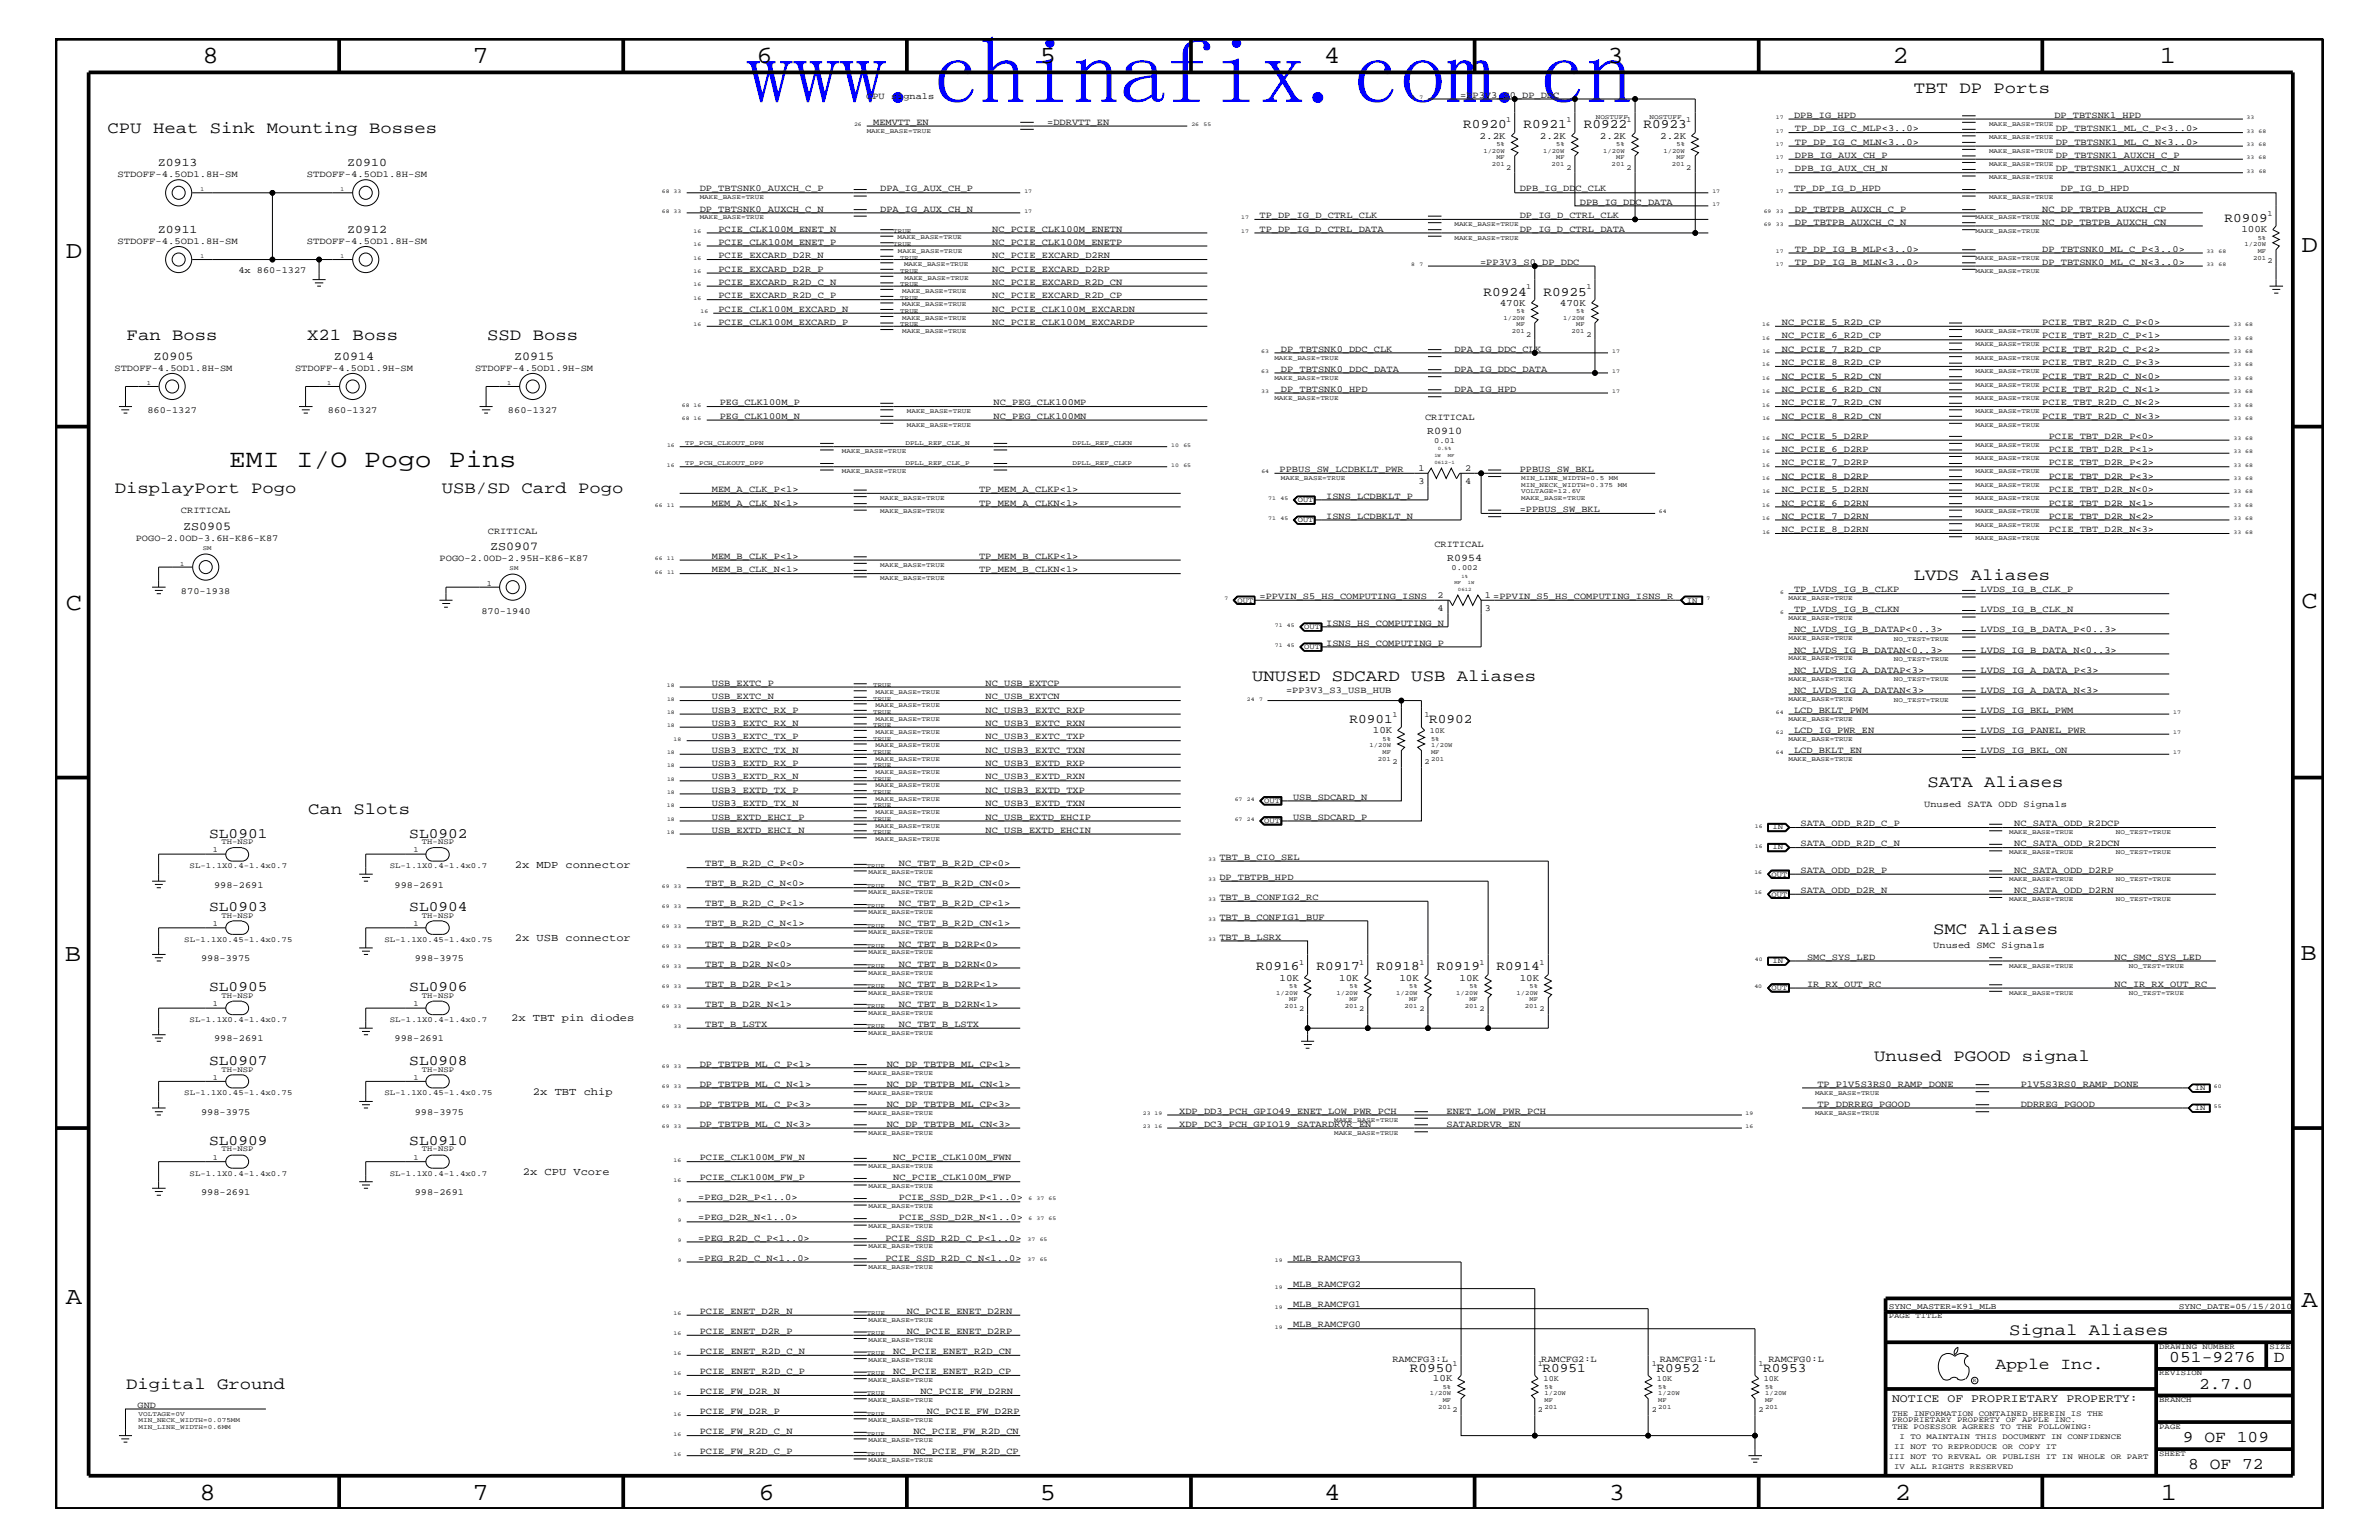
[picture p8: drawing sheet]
<svg xmlns="http://www.w3.org/2000/svg" width="432mm" height="279mm" viewBox="0 0 432 279" stroke-linecap="round" stroke-linejoin="round" font-family="sans-serif">
<defs><g id="words">
<text font-size="16.9" fill="#00f" x="135.5" y="18.7">www.chinafix.com.cn</text>
<text font-size="4.6" x="41.6" y="84.7">EMI I/O Pogo Pins</text>
<g font-size="4.5">
<text x="36.7" y="11.5">8</text>
<text x="85.8" y="11.5">7</text>
<text x="137.3" y="11.5">6</text>
<text x="188.7" y="11.5">5</text>
<text x="240.3" y="11.5">4</text>
<text x="291.8" y="11.5">3</text>
<text x="343.5" y="11.5">2</text>
<text x="392" y="11.5">1</text>
<text x="11.9" y="46.8">D</text>
<text x="417.7" y="45.7">D</text>
<text x="11.9" y="110.6">C</text>
<text x="417.7" y="110.3">C</text>
<text x="11.8" y="174.3">B</text>
<text x="417.6" y="174.2">B</text>
<text x="11.9" y="236.7">A</text>
<text x="417.7" y="237.1">A</text>
<text x="36.2" y="272.1">8</text>
<text x="85.8" y="272.1">7</text>
<text x="137.7" y="272.1">6</text>
<text x="188.7" y="272.1">5</text>
<text x="240.4" y="272.1">4</text>
<text x="292" y="272.1">3</text>
<text x="343.9" y="272.1">2</text>
<text x="392.2" y="272.1">1</text>
</g>
<g font-size="3">
<text x="347.4" y="16.8">TBT DP Ports</text>
<text x="19.5" y="24.1">CPU Heat Sink Mounting Bosses</text>
<text x="23" y="61.7">Fan Boss</text>
<text x="55.8" y="61.7">X21 Boss</text>
<text x="88.4" y="61.7">SSD Boss</text>
<text x="20.8" y="89.5">DisplayPort Pogo</text>
<text x="80.2" y="89.5">USB/SD Card Pogo</text>
<text x="347.4" y="105.3">LVDS Aliases</text>
<text x="227.3" y="123.5">UNUSED SDCARD USB Aliases</text>
<text x="349.8" y="142.9">SATA Aliases</text>
<text x="55.9" y="147.7">Can Slots</text>
<text x="350.9" y="169.5">SMC Aliases</text>
<text x="340.1" y="192.6">Unused PGOOD signal</text>
<text x="364.7" y="242.3">Signal Aliases</text>
<text x="22.9" y="252">Digital Ground</text>
<text x="362.2" y="248.4">Apple Inc.</text>
<text x="393.7" y="247.1">051-9276</text>
<text x="399.2" y="252">2.7.0</text>
<text x="412.7" y="247.1">D</text>
<text x="396.2" y="261.6">9 OF 109</text>
<text x="397.2" y="266.6">8 OF 72</text>
</g>
<g font-size="2.6">
<text x="38" y="152">SL0901</text>
<text x="74.3" y="152">SL0902</text>
<text x="38" y="165.3">SL0903</text>
<text x="74.3" y="165.3">SL0904</text>
<text x="38" y="179.9">SL0905</text>
<text x="74.3" y="179.9">SL0906</text>
<text x="38" y="193.2">SL0907</text>
<text x="74.3" y="193.2">SL0908</text>
<text x="38" y="207.7">SL0909</text>
<text x="74.3" y="207.7">SL0910</text>
</g>
<g font-size="2.4">
<text x="265.6" y="23.3">R0920</text>
<text x="276.5" y="23.3">R0921</text>
<text x="287.4" y="23.3">R0922</text>
<text x="298.3" y="23.3">R0923</text>
<text x="403.8" y="40.3">R0909</text>
<text x="269.2" y="53.6">R0924</text>
<text x="280.2" y="53.6">R0925</text>
<text x="244.9" y="131.3">R0901</text>
<text x="259.4" y="131.3">R0902</text>
<text x="228" y="176.1">R0916</text>
<text x="238.9" y="176.1">R0917</text>
<text x="249.9" y="176.1">R0918</text>
<text x="260.8" y="176.1">R0919</text>
<text x="271.6" y="176.1">R0914</text>
<text x="255.9" y="248.9">R0950</text>
<text x="280" y="248.9">R0951</text>
<text x="300.7" y="248.9">R0952</text>
<text x="320" y="248.9">R0953</text>
</g>
<g font-size="2.2">
<text x="27.9" y="65.3">Z0905</text>
<text x="60.6" y="65.3">Z0914</text>
<text x="93.3" y="65.3">Z0915</text>
<text x="33.2" y="96.2">ZS0905</text>
<text x="88.9" y="99.9">ZS0907</text>
</g>
<g font-size="2.1">
<text x="28.7" y="30.2">Z0913</text>
<text x="63" y="30.2">Z0910</text>
<text x="28.7" y="42.3">Z0911</text>
<text x="63" y="42.3">Z0912</text>
<text x="343.4" y="254.4">NOTICE OF PROPRIETARY PROPERTY:</text>
</g>
<g font-size="1.9">
<text x="259" y="78.8">R0910</text>
<text x="262.7" y="101.8">R0954</text>
<text x="93.4" y="157.4">2x MDP connector</text>
<text x="93.4" y="170.7">2x USB connector</text>
<text x="92.8" y="185.3">2x TBT pin diodes</text>
<text x="96.7" y="198.7">2x TBT chip</text>
<text x="94.9" y="213.2">2x CPU Vcore</text>
</g>
<g font-size="1.8">
<text x="268.6" y="25.2">2.2K</text>
<text x="279.5" y="25.2">2.2K</text>
<text x="290.4" y="25.2">2.2K</text>
<text x="301.3" y="25.2">2.2K</text>
<text x="406.8" y="42.1">100K</text>
<text x="272.2" y="55.5">470K</text>
<text x="283.1" y="55.5">470K</text>
<text x="249.2" y="133">10K</text>
<text x="232.2" y="177.9">10K</text>
<text x="243.1" y="177.9">10K</text>
<text x="254" y="177.9">10K</text>
<text x="264.9" y="177.9">10K</text>
<text x="275.8" y="177.9">10K</text>
<text x="260.1" y="250.6">10K</text>
</g>
<g font-size="1.7">
<text x="157.2" y="18">CPU signals</text>
<text x="265" y="17.7">=PP3V3_S0_DP_DDC</text>
<text x="158.5" y="22.6">MEMVTT_EN</text>
<text x="190.1" y="22.6">=DDRVTT_EN</text>
<text x="325.6" y="21.4">DPB_IG_HPD</text>
<text x="325.8" y="23.8">TP_DP_IG_C_MLP&lt;3..0&gt;</text>
<text x="372.9" y="21.4">DP_TBTSNK1_HPD</text>
<text x="373.1" y="23.8">DP_TBTSNK1_ML_C_P&lt;3..0&gt;</text>
<text x="325.8" y="26.3">TP_DP_IG_C_MLN&lt;3..0&gt;</text>
<text x="325.8" y="28.6">DPB_IG_AUX_CH_P</text>
<text x="373.1" y="26.3">DP_TBTSNK1_ML_C_N&lt;3..0&gt;</text>
<text x="373.1" y="28.6">DP_TBTSNK1_AUXCH_C_P</text>
<text x="21.3" y="32">STDOFF-4.5OD1.8H-SM</text>
<text x="55.7" y="32">STDOFF-4.5OD1.8H-SM</text>
<text x="127" y="34.7">DP_TBTSNK0_AUXCH_C_P</text>
<text x="159.8" y="34.7">DPA_IG_AUX_CH_P</text>
<text x="275.8" y="34.7">DPB_IG_DDC_CLK</text>
<text x="325.6" y="34.7">TP_DP_IG_D_HPD</text>
<text x="325.8" y="31.1">DPB_IG_AUX_CH_N</text>
<text x="373.1" y="31.1">DP_TBTSNK1_AUXCH_C_N</text>
<text x="374.1" y="34.7">DP_IG_D_HPD</text>
<text x="127" y="38.4">DP_TBTSNK0_AUXCH_C_N</text>
<text x="159.8" y="38.4">DPA_IG_AUX_CH_N</text>
<text x="228.6" y="39.6">TP_DP_IG_D_CTRL_CLK</text>
<text x="275.8" y="39.6">DP_IG_D_CTRL_CLK</text>
<text x="286.8" y="37.2">DPB_IG_DDC_DATA</text>
<text x="325.8" y="40.8">DP_TBTPB_AUXCH_C_N</text>
<text x="325.8" y="38.4">DP_TBTPB_AUXCH_C_P</text>
<text x="370.7" y="38.4">NC_DP_TBTPB_AUXCH_CP</text>
<text x="370.7" y="40.8">NC_DP_TBTPB_AUXCH_CN</text>
<text x="21.3" y="44.2">STDOFF-4.5OD1.8H-SM</text>
<text x="55.7" y="44.2">STDOFF-4.5OD1.8H-SM</text>
<text x="130.4" y="42">PCIE_CLK100M_ENET_N</text>
<text x="130.4" y="44.4">PCIE_CLK100M_ENET_P</text>
<text x="130.4" y="46.8">PCIE_EXCARD_D2R_N</text>
<text x="180.1" y="42">NC_PCIE_CLK100M_ENETN</text>
<text x="180.1" y="44.4">NC_PCIE_CLK100M_ENETP</text>
<text x="180.1" y="46.8">NC_PCIE_EXCARD_D2RN</text>
<text x="228.6" y="42">TP_DP_IG_D_CTRL_DATA</text>
<text x="275.8" y="42">DP_IG_D_CTRL_DATA</text>
<text x="325.8" y="45.7">TP_DP_IG_B_MLP&lt;3..0&gt;</text>
<text x="370.7" y="45.7">DP_TBTSNK0_ML_C_P&lt;3..0&gt;</text>
<text x="43.3" y="49.6">4x 860-1327</text>
<text x="130.4" y="49.3">PCIE_EXCARD_D2R_P</text>
<text x="130.4" y="51.7">PCIE_EXCARD_R2D_C_N</text>
<text x="180.1" y="51.7">NC_PCIE_EXCARD_R2D_CN</text>
<text x="180.1" y="49.3">NC_PCIE_EXCARD_D2RP</text>
<text x="268.6" y="48">=PP3V3_S0_DP_DDC</text>
<text x="325.8" y="48">TP_DP_IG_B_MLN&lt;3..0&gt;</text>
<text x="370.7" y="48">DP_TBTSNK0_ML_C_N&lt;3..0&gt;</text>
<text x="130.4" y="56.6">PCIE_CLK100M_EXCARD_N</text>
<text x="130.4" y="59">PCIE_CLK100M_EXCARD_P</text>
<text x="130.4" y="54.1">PCIE_EXCARD_R2D_C_P</text>
<text x="180.1" y="56.6">NC_PCIE_CLK100M_EXCARDN</text>
<text x="180.1" y="59">NC_PCIE_CLK100M_EXCARDP</text>
<text x="180.1" y="54.1">NC_PCIE_EXCARD_R2D_CP</text>
<text x="323.4" y="59">NC_PCIE_5_R2D_CP</text>
<text x="370.7" y="59">PCIE_TBT_R2D_C_P&lt;0&gt;</text>
<text x="232.5" y="63.9">DP_TBTSNK0_DDC_CLK</text>
<text x="264" y="63.9">DPA_IG_DDC_CLK</text>
<text x="323.4" y="61.4">NC_PCIE_6_R2D_CP</text>
<text x="323.4" y="63.9">NC_PCIE_7_R2D_CP</text>
<text x="370.7" y="61.4">PCIE_TBT_R2D_C_P&lt;1&gt;</text>
<text x="370.7" y="63.9">PCIE_TBT_R2D_C_P&lt;2&gt;</text>
<text x="20.8" y="67.3">STDOFF-4.5OD1.8H-SM</text>
<text x="53.6" y="67.3">STDOFF-4.5OD1.9H-SM</text>
<text x="86.2" y="67.3">STDOFF-4.5OD1.9H-SM</text>
<text x="232.5" y="67.5">DP_TBTSNK0_DDC_DATA</text>
<text x="232.5" y="71.1">DP_TBTSNK0_HPD</text>
<text x="264" y="71.1">DPA_IG_HPD</text>
<text x="264" y="67.5">DPA_IG_DDC_DATA</text>
<text x="323.4" y="68.7">NC_PCIE_5_R2D_CN</text>
<text x="323.4" y="66.2">NC_PCIE_8_R2D_CP</text>
<text x="323.4" y="71.1">NC_PCIE_6_R2D_CN</text>
<text x="370.7" y="66.2">PCIE_TBT_R2D_C_P&lt;3&gt;</text>
<text x="370.7" y="68.7">PCIE_TBT_R2D_C_N&lt;0&gt;</text>
<text x="370.7" y="71.1">PCIE_TBT_R2D_C_N&lt;1&gt;</text>
<text x="26.8" y="75">860-1327</text>
<text x="59.5" y="75">860-1327</text>
<text x="92.2" y="75">860-1327</text>
<text x="130.6" y="76">PEG_CLK100M_N</text>
<text x="130.6" y="73.5">PEG_CLK100M_P</text>
<text x="180.3" y="73.5">NC_PEG_CLK100MP</text>
<text x="180.3" y="76">NC_PEG_CLK100MN</text>
<text x="258.7" y="76.2">CRITICAL</text>
<text x="323.4" y="73.5">NC_PCIE_7_R2D_CN</text>
<text x="323.4" y="76">NC_PCIE_8_R2D_CN</text>
<text x="370.7" y="73.5">PCIE_TBT_R2D_C_N&lt;2&gt;</text>
<text x="370.7" y="76">PCIE_TBT_R2D_C_N&lt;3&gt;</text>
<text x="323.4" y="82">NC_PCIE_6_D2RP</text>
<text x="323.4" y="79.6">NC_PCIE_5_D2RP</text>
<text x="371.9" y="82">PCIE_TBT_D2R_P&lt;1&gt;</text>
<text x="371.9" y="79.6">PCIE_TBT_D2R_P&lt;0&gt;</text>
<text x="129.2" y="89.3">MEM_A_CLK_P&lt;1&gt;</text>
<text x="177.7" y="89.3">TP_MEM_A_CLKP&lt;1&gt;</text>
<text x="232.2" y="85.6">PPBUS_SW_LCDBKLT_PWR</text>
<text x="257.5" y="85.5">1</text>
<text x="257.5" y="87.8">3</text>
<text x="265.9" y="85.5">2</text>
<text x="265.9" y="87.8">4</text>
<text x="275.8" y="85.6">PPBUS_SW_BKL</text>
<text x="323.4" y="89.3">NC_PCIE_5_D2RN</text>
<text x="323.4" y="86.9">NC_PCIE_8_D2RP</text>
<text x="323.4" y="84.4">NC_PCIE_7_D2RP</text>
<text x="371.9" y="89.3">PCIE_TBT_D2R_N&lt;0&gt;</text>
<text x="371.9" y="86.9">PCIE_TBT_D2R_P&lt;3&gt;</text>
<text x="371.9" y="84.4">PCIE_TBT_D2R_P&lt;2&gt;</text>
<text x="32.9" y="93.2">CRITICAL</text>
<text x="129.2" y="91.7">MEM_A_CLK_N&lt;1&gt;</text>
<text x="177.7" y="91.7">TP_MEM_A_CLKN&lt;1&gt;</text>
<text x="240.7" y="90.5">ISNS_LCDBKLT_P</text>
<text x="240.7" y="94.2">ISNS_LCDBKLT_N</text>
<text x="275.8" y="92.9">=PPBUS_SW_BKL</text>
<text x="323.4" y="91.7">NC_PCIE_6_D2RN</text>
<text x="323.4" y="94.2">NC_PCIE_7_D2RN</text>
<text x="371.9" y="91.7">PCIE_TBT_D2R_N&lt;1&gt;</text>
<text x="371.9" y="94.2">PCIE_TBT_D2R_N&lt;2&gt;</text>
<text x="24.6" y="98.2">POGO-2.0OD-3.6H-K86-K87</text>
<text x="79.8" y="101.8">POGO-2.0OD-2.95H-K86-K87</text>
<text x="88.6" y="96.8">CRITICAL</text>
<text x="129.2" y="101.4">MEM_B_CLK_P&lt;1&gt;</text>
<text x="177.7" y="101.4">TP_MEM_B_CLKP&lt;1&gt;</text>
<text x="260.3" y="99.3">CRITICAL</text>
<text x="323.4" y="96.5">NC_PCIE_8_D2RN</text>
<text x="371.9" y="96.5">PCIE_TBT_D2R_N&lt;3&gt;</text>
<text x="32.9" y="107.7">870-1938</text>
<text x="129.2" y="103.8">MEM_B_CLK_N&lt;1&gt;</text>
<text x="177.7" y="103.8">TP_MEM_B_CLKN&lt;1&gt;</text>
<text x="325.6" y="107.5">TP_LVDS_IG_B_CLKP</text>
<text x="359.5" y="107.5">LVDS_IG_B_CLK_P</text>
<text x="87.4" y="111.4">870-1940</text>
<text x="228.6" y="108.7">=PPVIN_S5_HS_COMPUTING_ISNS</text>
<text x="240.7" y="113.6">ISNS_HS_COMPUTING_N</text>
<text x="260.9" y="108.6">2</text>
<text x="260.9" y="110.9">4</text>
<text x="269.5" y="108.6">1 =PPVIN_S5_HS_COMPUTING_ISNS_R</text>
<text x="269.5" y="110.9">3</text>
<text x="325.6" y="111.1">TP_LVDS_IG_B_CLKN</text>
<text x="359.5" y="111.1">LVDS_IG_B_CLK_N</text>
<text x="240.7" y="117.2">ISNS_HS_COMPUTING_P</text>
<text x="325.6" y="114.8">NC_LVDS_IG_B_DATAP&lt;0..3&gt;</text>
<text x="325.6" y="118.4">NC_LVDS_IG_B_DATAN&lt;0..3&gt;</text>
<text x="359.5" y="118.4">LVDS_IG_B_DATA_N&lt;0..3&gt;</text>
<text x="359.5" y="114.8">LVDS_IG_B_DATA_P&lt;0..3&gt;</text>
<text x="129.2" y="124.4">USB_EXTC_P</text>
<text x="178.9" y="124.4">NC_USB_EXTCP</text>
<text x="233.4" y="125.7">=PP3V3_S3_USB_HUB</text>
<text x="325.6" y="125.7">NC_LVDS_IG_A_DATAN&lt;3&gt;</text>
<text x="325.6" y="122">NC_LVDS_IG_A_DATAP&lt;3&gt;</text>
<text x="359.5" y="122">LVDS_IG_A_DATA_P&lt;3&gt;</text>
<text x="359.5" y="125.7">LVDS_IG_A_DATA_N&lt;3&gt;</text>
<text x="129.2" y="126.9">USB_EXTC_N</text>
<text x="129.2" y="129.3">USB3_EXTC_RX_P</text>
<text x="129.2" y="131.7">USB3_EXTC_RX_N</text>
<text x="178.9" y="131.7">NC_USB3_EXTC_RXN</text>
<text x="178.9" y="129.3">NC_USB3_EXTC_RXP</text>
<text x="178.9" y="126.9">NC_USB_EXTCN</text>
<text x="325.6" y="129.3">LCD_BKLT_PWM</text>
<text x="359.5" y="129.3">LVDS_IG_BKL_PWM</text>
<text x="129.2" y="136.6">USB3_EXTC_TX_N</text>
<text x="129.2" y="134.1">USB3_EXTC_TX_P</text>
<text x="178.9" y="136.6">NC_USB3_EXTC_TXN</text>
<text x="178.9" y="134.1">NC_USB3_EXTC_TXP</text>
<text x="325.6" y="133">LCD_IG_PWR_EN</text>
<text x="325.6" y="136.6">LCD_BKLT_EN</text>
<text x="359.5" y="133">LVDS_IG_PANEL_PWR</text>
<text x="359.5" y="136.6">LVDS_IG_BKL_ON</text>
<text x="129.2" y="139">USB3_EXTD_RX_P</text>
<text x="129.2" y="141.4">USB3_EXTD_RX_N</text>
<text x="129.2" y="143.9">USB3_EXTD_TX_P</text>
<text x="178.9" y="141.4">NC_USB3_EXTD_RXN</text>
<text x="178.9" y="143.9">NC_USB3_EXTD_TXP</text>
<text x="178.9" y="139">NC_USB3_EXTD_RXP</text>
<text x="129.2" y="148.7">USB_EXTD_EHCI_P</text>
<text x="129.2" y="146.2">USB3_EXTD_TX_N</text>
<text x="178.9" y="146.2">NC_USB3_EXTD_TXN</text>
<text x="178.9" y="148.7">NC_USB_EXTD_EHCIP</text>
<text x="234.7" y="145.1">USB_SDCARD_N</text>
<text x="234.7" y="148.7">USB_SDCARD_P</text>
<text x="326.8" y="149.9">SATA_ODD_R2D_C_P</text>
<text x="349.2" y="146.5">Unused SATA ODD Signals</text>
<text x="365.6" y="149.9">NC_SATA_ODD_R2DCP</text>
<text x="129.2" y="151.1">USB_EXTD_EHCI_N</text>
<text x="178.9" y="151.1">NC_USB_EXTD_EHCIN</text>
<text x="221.3" y="156">TBT_B_CIO_SEL</text>
<text x="326.8" y="153.5">SATA_ODD_R2D_C_N</text>
<text x="365.6" y="153.5">NC_SATA_ODD_R2DCN</text>
<text x="38.9" y="161.1">998-2691</text>
<text x="71.6" y="161.1">998-2691</text>
<text x="128" y="160.8">TBT_B_R2D_C_N&lt;0&gt;</text>
<text x="128" y="157.2">TBT_B_R2D_C_P&lt;0&gt;</text>
<text x="163.2" y="160.8">NC_TBT_B_R2D_CN&lt;0&gt;</text>
<text x="163.2" y="157.2">NC_TBT_B_R2D_CP&lt;0&gt;</text>
<text x="221.3" y="159.6">DP_TBTPB_HPD</text>
<text x="326.8" y="158.4">SATA_ODD_D2R_P</text>
<text x="326.8" y="162">SATA_ODD_D2R_N</text>
<text x="365.6" y="158.4">NC_SATA_ODD_D2RP</text>
<text x="365.6" y="162">NC_SATA_ODD_D2RN</text>
<text x="128" y="164.5">TBT_B_R2D_C_P&lt;1&gt;</text>
<text x="163.2" y="164.5">NC_TBT_B_R2D_CP&lt;1&gt;</text>
<text x="221.3" y="163.3">TBT_B_CONFIG2_RC</text>
<text x="221.3" y="166.9">TBT_B_CONFIG1_BUF</text>
<text x="128" y="171.7">TBT_B_D2R_P&lt;0&gt;</text>
<text x="128" y="168.1">TBT_B_R2D_C_N&lt;1&gt;</text>
<text x="163.2" y="168.1">NC_TBT_B_R2D_CN&lt;1&gt;</text>
<text x="163.2" y="171.7">NC_TBT_B_D2RP&lt;0&gt;</text>
<text x="221.3" y="170.5">TBT_B_LSRX</text>
<text x="350.9" y="172">Unused SMC Signals</text>
<text x="36.5" y="174.4">998-3975</text>
<text x="75.3" y="174.4">998-3975</text>
<text x="128" y="175.4">TBT_B_D2R_N&lt;0&gt;</text>
<text x="128" y="179">TBT_B_D2R_P&lt;1&gt;</text>
<text x="163.2" y="179">NC_TBT_B_D2RP&lt;1&gt;</text>
<text x="163.2" y="175.4">NC_TBT_B_D2RN&lt;0&gt;</text>
<text x="328" y="179">IR_RX_OUT_RC</text>
<text x="328" y="174.2">SMC_SYS_LED</text>
<text x="383.8" y="179">NC_IR_RX_OUT_RC</text>
<text x="383.8" y="174.2">NC_SMC_SYS_LED</text>
<text x="128" y="182.7">TBT_B_D2R_N&lt;1&gt;</text>
<text x="163.2" y="182.7">NC_TBT_B_D2RN&lt;1&gt;</text>
<text x="38.9" y="188.9">998-2691</text>
<text x="71.6" y="188.9">998-2691</text>
<text x="128" y="186.3">TBT_B_LSTX</text>
<text x="163.2" y="186.3">NC_TBT_B_LSTX</text>
<text x="127" y="197.2">DP_TBTPB_ML_C_N&lt;1&gt;</text>
<text x="127" y="193.6">DP_TBTPB_ML_C_P&lt;1&gt;</text>
<text x="161" y="193.6">NC_DP_TBTPB_ML_CP&lt;1&gt;</text>
<text x="161" y="197.2">NC_DP_TBTPB_ML_CN&lt;1&gt;</text>
<text x="329.9" y="197.2">TP_P1V5S3RS0_RAMP_DONE</text>
<text x="366.8" y="197.2">P1V5S3RS0_RAMP_DONE</text>
<text x="36.5" y="202.3">998-3975</text>
<text x="75.3" y="202.3">998-3975</text>
<text x="127" y="200.9">DP_TBTPB_ML_C_P&lt;3&gt;</text>
<text x="161" y="200.9">NC_DP_TBTPB_ML_CP&lt;3&gt;</text>
<text x="214" y="202">XDP_DD3_PCH_GPIO49_ENET_LOW_PWR_PCH</text>
<text x="262.6" y="202">ENET_LOW_PWR_PCH</text>
<text x="329.9" y="200.9">TP_DDRREG_PGOOD</text>
<text x="366.8" y="200.9">DDRREG_PGOOD</text>
<text x="127" y="204.4">DP_TBTPB_ML_C_N&lt;3&gt;</text>
<text x="161" y="204.4">NC_DP_TBTPB_ML_CN&lt;3&gt;</text>
<text x="214" y="204.4">XDP_DC3_PCH_GPIO19_SATARDRVR_EN</text>
<text x="262.6" y="204.4">SATARDRVR_EN</text>
<text x="127" y="214.2">PCIE_CLK100M_FW_P</text>
<text x="127" y="210.5">PCIE_CLK100M_FW_N</text>
<text x="162.1" y="214.2">NC_PCIE_CLK100M_FWP</text>
<text x="162.1" y="210.5">NC_PCIE_CLK100M_FWN</text>
<text x="36.5" y="216.9">998-2691</text>
<text x="75.3" y="216.9">998-2691</text>
<text x="126.7" y="221.4">=PEG_D2R_N&lt;1..0&gt;</text>
<text x="126.7" y="217.8">=PEG_D2R_P&lt;1..0&gt;</text>
<text x="163.2" y="221.4">PCIE_SSD_D2R_N&lt;1..0&gt;</text>
<text x="163.2" y="217.8">PCIE_SSD_D2R_P&lt;1..0&gt;</text>
<text x="126.7" y="225.1">=PEG_R2D_C_P&lt;1..0&gt;</text>
<text x="160.7" y="225.1">PCIE_SSD_R2D_C_P&lt;1..0&gt;</text>
<text x="126.7" y="228.7">=PEG_R2D_C_N&lt;1..0&gt;</text>
<text x="160.7" y="228.7">PCIE_SSD_R2D_C_N&lt;1..0&gt;</text>
<text x="234.7" y="228.7">MLB_RAMCFG3</text>
<text x="234.7" y="233.5">MLB_RAMCFG2</text>
<text x="127" y="238.4">PCIE_ENET_D2R_N</text>
<text x="164.6" y="238.4">NC_PCIE_ENET_D2RN</text>
<text x="234.7" y="237.2">MLB_RAMCFG1</text>
<text x="127" y="245.6">PCIE_ENET_R2D_C_N</text>
<text x="127" y="242">PCIE_ENET_D2R_P</text>
<text x="162.1" y="245.6">NC_PCIE_ENET_R2D_CN</text>
<text x="164.6" y="242">NC_PCIE_ENET_D2RP</text>
<text x="234.7" y="240.8">MLB_RAMCFG0</text>
<text x="127" y="249.3">PCIE_ENET_R2D_C_P</text>
<text x="162.1" y="249.3">NC_PCIE_ENET_R2D_CP</text>
<text x="252.7" y="247.1">RAMCFG3:L</text>
<text x="279.7" y="247.1">RAMCFG2:L</text>
<text x="301.2" y="247.1">RAMCFG1:L</text>
<text x="321" y="247.1">RAMCFG0:L</text>
<text x="25" y="255.4">GND</text>
<text x="127" y="252.9">PCIE_FW_D2R_N</text>
<text x="127" y="256.6">PCIE_FW_D2R_P</text>
<text x="167" y="252.9">NC_PCIE_FW_D2RN</text>
<text x="168.2" y="256.6">NC_PCIE_FW_D2RP</text>
<text x="127" y="263.8">PCIE_FW_R2D_C_P</text>
<text x="127" y="260.2">PCIE_FW_R2D_C_N</text>
<text x="165.8" y="263.8">NC_PCIE_FW_R2D_CP</text>
<text x="165.8" y="260.2">NC_PCIE_FW_R2D_CN</text>
</g>
<g font-size="1.5">
<text x="342.8" y="237.4">SYNC_MASTER=K91_MLB</text>
<text x="395.5" y="237.4">SYNC_DATE=05/15/2010</text>
</g>
<g font-size="1.4">
<text x="273.4" y="22.2">1</text>
<text x="284.3" y="22.2">1</text>
<text x="295.2" y="22.2">1</text>
<text x="306.1" y="22.2">1</text>
<text x="273.4" y="30.8">2</text>
<text x="284.3" y="30.8">2</text>
<text x="295.2" y="30.8">2</text>
<text x="306.1" y="30.8">2</text>
<text x="411.6" y="39.2">1</text>
<text x="411.6" y="47.7">2</text>
<text x="277" y="52.5">1</text>
<text x="288" y="52.5">1</text>
<text x="277" y="61.1">2</text>
<text x="288" y="61.1">2</text>
<text x="260.3" y="80.5">0.01</text>
<text x="235.5" y="91.1">OUT</text>
<text x="235.5" y="94.8">OUT</text>
<text x="88.3" y="106.3">1</text>
<text x="263.5" y="103.5">0.002</text>
<text x="224.6" y="109.3">OUT</text>
<text x="306.2" y="109.3">IN</text>
<text x="236.7" y="114.2">OUT</text>
<text x="236.7" y="117.8">OUT</text>
<text x="252.7" y="130.2">1</text>
<text x="258.6" y="130.2">1</text>
<text x="259.5" y="133">10K</text>
<text x="252.7" y="138.6">2</text>
<text x="258.6" y="138.6">2</text>
<text x="229.4" y="149.3">OUT</text>
<text x="229.4" y="145.7">OUT</text>
<text x="38.7" y="154.6">1</text>
<text x="40.2" y="153.2">TH-NSP</text>
<text x="75.1" y="154.6">1</text>
<text x="76.6" y="153.2">TH-NSP</text>
<text x="321.7" y="150.5">IN</text>
<text x="321.7" y="154.1">IN</text>
<text x="34.4" y="157.5">SL-1.1X0.4-1.4x0.7</text>
<text x="70.7" y="157.5">SL-1.1X0.4-1.4x0.7</text>
<text x="321.6" y="159">OUT</text>
<text x="40.2" y="166.5">TH-NSP</text>
<text x="76.6" y="166.5">TH-NSP</text>
<text x="321.6" y="162.7">OUT</text>
<text x="33.4" y="170.9">SL-1.1X0.45-1.4x0.75</text>
<text x="38.7" y="168">1</text>
<text x="69.8" y="170.9">SL-1.1X0.45-1.4x0.75</text>
<text x="75.1" y="168">1</text>
<text x="235.8" y="175">1</text>
<text x="246.7" y="175">1</text>
<text x="257.6" y="175">1</text>
<text x="268.6" y="175">1</text>
<text x="279.4" y="175">1</text>
<text x="321.6" y="179.6">OUT</text>
<text x="321.7" y="174.8">IN</text>
<text x="34.4" y="185.4">SL-1.1X0.4-1.4x0.7</text>
<text x="38.7" y="182.5">1</text>
<text x="40.2" y="181">TH-NSP</text>
<text x="70.7" y="185.4">SL-1.1X0.4-1.4x0.7</text>
<text x="75.1" y="182.5">1</text>
<text x="76.6" y="181">TH-NSP</text>
<text x="235.8" y="183.5">2</text>
<text x="246.7" y="183.5">2</text>
<text x="257.6" y="183.5">2</text>
<text x="268.6" y="183.5">2</text>
<text x="279.4" y="183.5">2</text>
<text x="38.7" y="195.9">1</text>
<text x="40.2" y="194.4">TH-NSP</text>
<text x="75.1" y="195.9">1</text>
<text x="76.6" y="194.4">TH-NSP</text>
<text x="398.4" y="197.8">IN</text>
<text x="33.4" y="198.7">SL-1.1X0.45-1.4x0.75</text>
<text x="69.8" y="198.7">SL-1.1X0.45-1.4x0.75</text>
<text x="398.4" y="201.5">IN</text>
<text x="40.2" y="208.9">TH-NSP</text>
<text x="76.6" y="208.9">TH-NSP</text>
<text x="34.4" y="213.3">SL-1.1X0.4-1.4x0.7</text>
<text x="38.7" y="210.4">1</text>
<text x="70.7" y="213.3">SL-1.1X0.4-1.4x0.7</text>
<text x="75.1" y="210.4">1</text>
<text x="342.8" y="239.2">PAGE TITLE</text>
<text x="391.9" y="244.7">DRAWING NUMBER</text>
<text x="411.9" y="244.7">SIZE</text>
<text x="263.7" y="247.8">1</text>
<text x="279.1" y="247.8">1</text>
<text x="280.2" y="250.6">10K</text>
<text x="299.8" y="247.8">1</text>
<text x="300.7" y="250.6">10K</text>
<text x="319.2" y="247.8">1</text>
<text x="320.1" y="250.6">10K</text>
<text x="391.9" y="249.5">REVISION</text>
<text x="263.7" y="256.2">2</text>
<text x="279.1" y="256.2">2</text>
<text x="299.8" y="256.2">2</text>
<text x="319.2" y="256.2">2</text>
<text x="343.4" y="256.8">THE INFORMATION CONTAINED HEREIN IS THE</text>
<text x="391.9" y="254.4">BRANCH</text>
<text x="343.4" y="258">PROPRIETARY PROPERTY OF APPLE INC.</text>
<text x="343.4" y="259.3">THE POSESSOR AGREES TO THE FOLLOWING:</text>
<text x="343.8" y="262.9">II NOT TO REPRODUCE OR COPY IT</text>
<text x="344.8" y="261.1">I TO MAINTAIN THIS DOCUMENT IN CONFIDENCE</text>
<text x="391.9" y="259.3">PAGE</text>
<text x="342.8" y="264.7">III NOT TO REVEAL OR PUBLISH IT IN WHOLE OR PART</text>
<text x="343.8" y="266.6">IV ALL RIGHTS RESERVED</text>
<text x="391.9" y="264.1">SHEET</text>
</g>
<g font-size="1.2">
<text x="289.6" y="21.6">NOSTUFF</text>
<text x="299.4" y="21.6">NOSTUFF</text>
<text x="361" y="22.9">MAKE_BASE=TRUE</text>
<text x="157.3" y="24.1">MAKE_BASE=TRUE</text>
<text x="269.2" y="27.7">1/20W</text>
<text x="271.6" y="26.5">5%</text>
<text x="271.6" y="28.9">MF</text>
<text x="280.1" y="27.7">1/20W</text>
<text x="282.4" y="28.9">MF</text>
<text x="282.4" y="26.5">5%</text>
<text x="291" y="27.7">1/20W</text>
<text x="293.4" y="28.9">MF</text>
<text x="293.4" y="26.5">5%</text>
<text x="301.9" y="27.7">1/20W</text>
<text x="304.3" y="26.5">5%</text>
<text x="304.3" y="28.9">MF</text>
<text x="361" y="27.7">MAKE_BASE=TRUE</text>
<text x="361" y="25.3">MAKE_BASE=TRUE</text>
<text x="270.8" y="30.2">201</text>
<text x="281.6" y="30.2">201</text>
<text x="292.5" y="30.2">201</text>
<text x="303.4" y="30.2">201</text>
<text x="361" y="32.5">MAKE_BASE=TRUE</text>
<text x="361" y="30.2">MAKE_BASE=TRUE</text>
<text x="127" y="36.2">MAKE_BASE=TRUE</text>
<text x="127" y="39.8">MAKE_BASE=TRUE</text>
<text x="264" y="41">MAKE_BASE=TRUE</text>
<text x="358.6" y="39.8">MAKE_BASE=TRUE</text>
<text x="361" y="36.2">MAKE_BASE=TRUE</text>
<text x="162.1" y="42.3">TRUE</text>
<text x="162.1" y="44.6">TRUE</text>
<text x="162.9" y="43.4">MAKE_BASE=TRUE</text>
<text x="163" y="45.9">MAKE_BASE=TRUE</text>
<text x="163.4" y="47.1">TRUE</text>
<text x="264" y="43.5">MAKE_BASE=TRUE</text>
<text x="358.6" y="47.1">MAKE_BASE=TRUE</text>
<text x="358.6" y="42.3">MAKE_BASE=TRUE</text>
<text x="407.4" y="44.6">1/20W</text>
<text x="408.9" y="47.1">201</text>
<text x="409.8" y="43.5">5%</text>
<text x="409.8" y="45.9">MF</text>
<text x="163.4" y="51.9">TRUE</text>
<text x="163.4" y="49.6">TRUE</text>
<text x="163.7" y="53.2">MAKE_BASE=TRUE</text>
<text x="164.1" y="48.2">MAKE_BASE=TRUE</text>
<text x="164.2" y="50.7">MAKE_BASE=TRUE</text>
<text x="358.6" y="49.6">MAKE_BASE=TRUE</text>
<text x="163.4" y="56.8">TRUE</text>
<text x="163.4" y="59.2">TRUE</text>
<text x="163.4" y="54.4">TRUE</text>
<text x="163.7" y="58">MAKE_BASE=TRUE</text>
<text x="163.7" y="55.6">MAKE_BASE=TRUE</text>
<text x="272.9" y="58">1/20W</text>
<text x="275.3" y="56.8">5%</text>
<text x="275.3" y="59.2">MF</text>
<text x="283.7" y="58">1/20W</text>
<text x="286.1" y="59.2">MF</text>
<text x="286.1" y="56.8">5%</text>
<text x="163.7" y="60.4">MAKE_BASE=TRUE</text>
<text x="231.3" y="65.3">MAKE_BASE=TRUE</text>
<text x="274.4" y="60.4">201</text>
<text x="285.2" y="60.4">201</text>
<text x="358.6" y="60.4">MAKE_BASE=TRUE</text>
<text x="358.6" y="62.9">MAKE_BASE=TRUE</text>
<text x="358.6" y="65.3">MAKE_BASE=TRUE</text>
<text x="26.6" y="69.9">1</text>
<text x="59.4" y="69.9">1</text>
<text x="92.1" y="69.9">1</text>
<text x="231.3" y="68.9">MAKE_BASE=TRUE</text>
<text x="358.6" y="67.7">MAKE_BASE=TRUE</text>
<text x="358.6" y="70.1">MAKE_BASE=TRUE</text>
<text x="164.6" y="75">MAKE_BASE=TRUE</text>
<text x="164.6" y="77.4">MAKE_BASE=TRUE</text>
<text x="231.3" y="72.6">MAKE_BASE=TRUE</text>
<text x="358.6" y="75">MAKE_BASE=TRUE</text>
<text x="358.6" y="72.6">MAKE_BASE=TRUE</text>
<text x="358.6" y="77.4">MAKE_BASE=TRUE</text>
<text x="124.4" y="80.8">TP_PCH_CLKOUT_DPN</text>
<text x="152.8" y="82.2">MAKE_BASE=TRUE</text>
<text x="164.3" y="80.8">DPLL_REF_CLK_N</text>
<text x="194.6" y="80.8">DPLL_REF_CLKN</text>
<text x="358.6" y="83.5">MAKE_BASE=TRUE</text>
<text x="358.6" y="81.1">MAKE_BASE=TRUE</text>
<text x="124.4" y="84.4">TP_PCH_CLKOUT_DPP</text>
<text x="152.8" y="85.9">MAKE_BASE=TRUE</text>
<text x="164.3" y="84.4">DPLL_REF_CLK_P</text>
<text x="194.6" y="84.4">DPLL_REF_CLKP</text>
<text x="232.5" y="87.1">MAKE_BASE=TRUE</text>
<text x="276.1" y="87.1">MIN_LINE_WIDTH=0.5</text>
<text x="276.1" y="88.3">MIN_NECK_WIDTH=0.375</text>
<text x="276.1" y="89.5">VOLTAGE=12.6V</text>
<text x="292" y="87.1">MM</text>
<text x="293.6" y="88.3">MM</text>
<text x="358.6" y="88.3">MAKE_BASE=TRUE</text>
<text x="358.6" y="85.9">MAKE_BASE=TRUE</text>
<text x="159.8" y="90.7">MAKE_BASE=TRUE</text>
<text x="159.8" y="93.2">MAKE_BASE=TRUE</text>
<text x="276.1" y="90.7">MAKE_BASE=TRUE</text>
<text x="358.6" y="93.2">MAKE_BASE=TRUE</text>
<text x="358.6" y="95.6">MAKE_BASE=TRUE</text>
<text x="358.6" y="90.7">MAKE_BASE=TRUE</text>
<text x="36.8" y="99.9">SM</text>
<text x="358.6" y="98">MAKE_BASE=TRUE</text>
<text x="32.7" y="102.6">1</text>
<text x="92.5" y="103.5">SM</text>
<text x="159.8" y="102.9">MAKE_BASE=TRUE</text>
<text x="159.8" y="105.3">MAKE_BASE=TRUE</text>
<text x="324.6" y="108.9">MAKE_BASE=TRUE</text>
<text x="324.6" y="112.6">MAKE_BASE=TRUE</text>
<text x="324.6" y="116.2">MAKE_BASE=TRUE</text>
<text x="324.6" y="119.8">MAKE_BASE=TRUE</text>
<text x="343.7" y="116.4">NO_TEST=TRUE</text>
<text x="158.5" y="124.7">TRUE</text>
<text x="158.9" y="125.9">MAKE_BASE=TRUE</text>
<text x="324.6" y="123.5">MAKE_BASE=TRUE</text>
<text x="343.7" y="123.6">NO_TEST=TRUE</text>
<text x="343.7" y="120">NO_TEST=TRUE</text>
<text x="158.5" y="131.9">TRUE</text>
<text x="158.5" y="129.6">TRUE</text>
<text x="158.5" y="127.1">TRUE</text>
<text x="158.9" y="130.8">MAKE_BASE=TRUE</text>
<text x="158.9" y="128.3">MAKE_BASE=TRUE</text>
<text x="324.6" y="130.8">MAKE_BASE=TRUE</text>
<text x="324.6" y="127.1">MAKE_BASE=TRUE</text>
<text x="343.7" y="127.3">NO_TEST=TRUE</text>
<text x="158.5" y="136.8">TRUE</text>
<text x="158.5" y="134.4">TRUE</text>
<text x="158.9" y="133.2">MAKE_BASE=TRUE</text>
<text x="158.9" y="135.6">MAKE_BASE=TRUE</text>
<text x="248.6" y="135.6">1/20W</text>
<text x="251" y="134.4">5%</text>
<text x="251" y="136.8">MF</text>
<text x="259.8" y="134.4">5%</text>
<text x="259.8" y="136.8">MF</text>
<text x="259.8" y="135.6">1/20W</text>
<text x="324.6" y="134.4">MAKE_BASE=TRUE</text>
<text x="158.5" y="141.7">TRUE</text>
<text x="158.5" y="139.2">TRUE</text>
<text x="158.9" y="142.9">MAKE_BASE=TRUE</text>
<text x="158.9" y="138">MAKE_BASE=TRUE</text>
<text x="158.9" y="140.4">MAKE_BASE=TRUE</text>
<text x="250.1" y="138">201</text>
<text x="259.8" y="138">201</text>
<text x="324.6" y="138">MAKE_BASE=TRUE</text>
<text x="158.5" y="144">TRUE</text>
<text x="158.5" y="146.5">TRUE</text>
<text x="158.5" y="149">TRUE</text>
<text x="158.9" y="145.3">MAKE_BASE=TRUE</text>
<text x="158.9" y="147.7">MAKE_BASE=TRUE</text>
<text x="158.5" y="151.3">TRUE</text>
<text x="158.9" y="152.6">MAKE_BASE=TRUE</text>
<text x="158.9" y="150.1">MAKE_BASE=TRUE</text>
<text x="364.7" y="151.3">MAKE_BASE=TRUE</text>
<text x="364.7" y="155">MAKE_BASE=TRUE</text>
<text x="384" y="151.3">NO_TEST=TRUE</text>
<text x="384" y="155">NO_TEST=TRUE</text>
<text x="157.3" y="161.1">TRUE</text>
<text x="157.3" y="157.4">TRUE</text>
<text x="157.6" y="158.6">MAKE_BASE=TRUE</text>
<text x="364.7" y="159.9">MAKE_BASE=TRUE</text>
<text x="384" y="159.9">NO_TEST=TRUE</text>
<text x="157.3" y="164.7">TRUE</text>
<text x="157.6" y="162.2">MAKE_BASE=TRUE</text>
<text x="157.6" y="165.9">MAKE_BASE=TRUE</text>
<text x="364.7" y="163.5">MAKE_BASE=TRUE</text>
<text x="384" y="163.5">NO_TEST=TRUE</text>
<text x="157.3" y="168.3">TRUE</text>
<text x="157.3" y="172">TRUE</text>
<text x="157.6" y="169.5">MAKE_BASE=TRUE</text>
<text x="157.6" y="173.2">MAKE_BASE=TRUE</text>
<text x="157.3" y="179.3">TRUE</text>
<text x="157.3" y="175.6">TRUE</text>
<text x="157.6" y="176.8">MAKE_BASE=TRUE</text>
<text x="234" y="179.3">5%</text>
<text x="244.9" y="179.3">5%</text>
<text x="255.8" y="179.3">5%</text>
<text x="266.7" y="179.3">5%</text>
<text x="277.6" y="179.3">5%</text>
<text x="364.7" y="175.6">MAKE_BASE=TRUE</text>
<text x="386.4" y="175.6">NO_TEST=TRUE</text>
<text x="157.3" y="182.9">TRUE</text>
<text x="157.6" y="184.1">MAKE_BASE=TRUE</text>
<text x="157.6" y="180.5">MAKE_BASE=TRUE</text>
<text x="231.6" y="180.5">1/20W</text>
<text x="233.2" y="182.9">201</text>
<text x="234" y="181.6">MF</text>
<text x="242.6" y="180.5">1/20W</text>
<text x="244.1" y="182.9">201</text>
<text x="244.9" y="181.6">MF</text>
<text x="253.4" y="180.5">1/20W</text>
<text x="254.9" y="182.9">201</text>
<text x="255.8" y="181.6">MF</text>
<text x="264.3" y="180.5">1/20W</text>
<text x="265.9" y="182.9">201</text>
<text x="266.7" y="181.6">MF</text>
<text x="275.3" y="180.5">1/20W</text>
<text x="276.8" y="182.9">201</text>
<text x="277.6" y="181.6">MF</text>
<text x="364.7" y="180.5">MAKE_BASE=TRUE</text>
<text x="386.4" y="180.5">NO_TEST=TRUE</text>
<text x="157.3" y="186.5">TRUE</text>
<text x="157.6" y="187.7">MAKE_BASE=TRUE</text>
<text x="157.6" y="195">MAKE_BASE=TRUE</text>
<text x="157.6" y="202.3">MAKE_BASE=TRUE</text>
<text x="157.6" y="198.7">MAKE_BASE=TRUE</text>
<text x="242.1" y="203.5">MAKE_BASE=TRUE</text>
<text x="329.4" y="202.3">MAKE_BASE=TRUE</text>
<text x="329.4" y="198.7">MAKE_BASE=TRUE</text>
<text x="157.6" y="205.9">MAKE_BASE=TRUE</text>
<text x="242.1" y="205.9">MAKE_BASE=TRUE</text>
<text x="157.6" y="215.6">MAKE_BASE=TRUE</text>
<text x="157.6" y="211.9">MAKE_BASE=TRUE</text>
<text x="157.6" y="219.2">MAKE_BASE=TRUE</text>
<text x="157.6" y="226.5">MAKE_BASE=TRUE</text>
<text x="157.6" y="222.9">MAKE_BASE=TRUE</text>
<text x="157.6" y="230.2">MAKE_BASE=TRUE</text>
<text x="157.3" y="238.6">TRUE</text>
<text x="157.6" y="239.9">MAKE_BASE=TRUE</text>
<text x="157.3" y="245.9">TRUE</text>
<text x="157.3" y="242.3">TRUE</text>
<text x="157.6" y="243.5">MAKE_BASE=TRUE</text>
<text x="157.3" y="249.5">TRUE</text>
<text x="157.6" y="247.1">MAKE_BASE=TRUE</text>
<text x="157.6" y="250.7">MAKE_BASE=TRUE</text>
<text x="261.9" y="252">5%</text>
<text x="280.3" y="252">5%</text>
<text x="301" y="252">5%</text>
<text x="320.4" y="252">5%</text>
<text x="25.1" y="256.8">VOLTAGE=0V</text>
<text x="157.3" y="253.2">TRUE</text>
<text x="157.3" y="256.8">TRUE</text>
<text x="157.6" y="254.4">MAKE_BASE=TRUE</text>
<text x="259.5" y="253.2">1/20W</text>
<text x="261" y="255.6">201</text>
<text x="261.9" y="254.4">MF</text>
<text x="280.3" y="254.4">MF</text>
<text x="280.3" y="253.2">1/20W</text>
<text x="280.3" y="255.6">201</text>
<text x="301" y="254.4">MF</text>
<text x="301" y="255.6">201</text>
<text x="301" y="253.2">1/20W</text>
<text x="320.4" y="254.4">MF</text>
<text x="320.4" y="255.6">201</text>
<text x="320.4" y="253.2">1/20W</text>
<text x="25.1" y="258">MIN_NECK_WIDTH=0.075MM</text>
<text x="25.1" y="259.3">MIN_LINE_WIDTH=0.6MM</text>
<text x="157.3" y="260.5">TRUE</text>
<text x="157.6" y="261.6">MAKE_BASE=TRUE</text>
<text x="157.6" y="258">MAKE_BASE=TRUE</text>
<text x="157.3" y="264.1">TRUE</text>
<text x="157.6" y="265.3">MAKE_BASE=TRUE</text>
</g>
<g font-size="1.1">
<text x="36.4" y="34.7">1</text>
<text x="61.8" y="34.7">1</text>
<text x="36.4" y="46.8">1</text>
<text x="61.8" y="46.8">1</text>
</g>
<g font-size="1">
<text x="256.1" y="18">8</text>
<text x="257.6" y="18">7</text>
<text x="155" y="22.9">26</text>
<text x="216.2" y="22.9">26</text>
<text x="218.4" y="22.9">55</text>
<text x="322.3" y="21.6">17</text>
<text x="407.8" y="21.6">33</text>
<text x="322.3" y="24.1">17</text>
<text x="322.3" y="26.5">17</text>
<text x="322.3" y="28.9">17</text>
<text x="407.8" y="26.5">33</text>
<text x="407.8" y="24.1">33</text>
<text x="407.8" y="28.9">33</text>
<text x="410" y="26.5">68</text>
<text x="410" y="24.1">68</text>
<text x="410" y="28.9">68</text>
<text x="120.1" y="35">68 33</text>
<text x="185.9" y="35">17</text>
<text x="310.8" y="35">17</text>
<text x="322.3" y="31.4">17</text>
<text x="322.3" y="35">17</text>
<text x="407.8" y="31.4">33</text>
<text x="410" y="31.4">68</text>
<text x="120.1" y="38.6">68 33</text>
<text x="185.9" y="38.6">17</text>
<text x="225.3" y="39.8">17</text>
<text x="310.8" y="37.4">17</text>
<text x="320.1" y="38.6">69</text>
<text x="320.1" y="41">69</text>
<text x="322.3" y="38.6">33</text>
<text x="322.3" y="41">33</text>
<text x="125.9" y="44.6">16</text>
<text x="125.9" y="42.3">16</text>
<text x="125.9" y="47.1">16</text>
<text x="225.3" y="42.3">17</text>
<text x="322.3" y="45.9">17</text>
<text x="400.5" y="45.9">33</text>
<text x="402.7" y="45.9">68</text>
<text x="125.9" y="49.6">16</text>
<text x="125.9" y="51.9">16</text>
<text x="256.1" y="48.3">8</text>
<text x="257.6" y="48.3">7</text>
<text x="322.3" y="48.3">17</text>
<text x="400.5" y="48.3">33</text>
<text x="402.7" y="48.3">68</text>
<text x="125.9" y="54.4">16</text>
<text x="125.9" y="59.2">16</text>
<text x="127.2" y="56.8">16</text>
<text x="319.9" y="59.2">16</text>
<text x="405.4" y="59.2">33 68</text>
<text x="228.9" y="64">63</text>
<text x="292.6" y="64">17</text>
<text x="319.9" y="61.7">16</text>
<text x="319.9" y="64">16</text>
<text x="405.4" y="61.7">33 68</text>
<text x="405.4" y="64">33 68</text>
<text x="228.9" y="67.7">63</text>
<text x="228.9" y="71.3">33</text>
<text x="292.6" y="67.7">17</text>
<text x="292.6" y="71.3">17</text>
<text x="319.9" y="68.9">16</text>
<text x="319.9" y="66.5">16</text>
<text x="319.9" y="71.3">16</text>
<text x="405.4" y="71.3">33 68</text>
<text x="405.4" y="66.5">33 68</text>
<text x="405.4" y="68.9">33 68</text>
<text x="123.8" y="73.8">68 16</text>
<text x="123.8" y="76.2">68 16</text>
<text x="319.9" y="73.8">16</text>
<text x="319.9" y="76.2">16</text>
<text x="405.4" y="76.2">33 68</text>
<text x="405.4" y="73.8">33 68</text>
<text x="121.1" y="81.1">16</text>
<text x="212.6" y="81.1">10</text>
<text x="214.8" y="81.1">65</text>
<text x="319.9" y="82.2">16</text>
<text x="319.9" y="79.9">16</text>
<text x="405.4" y="82.2">33 68</text>
<text x="405.4" y="79.9">33 68</text>
<text x="121.1" y="84.7">16</text>
<text x="212.6" y="84.7">10</text>
<text x="214.8" y="84.7">65</text>
<text x="228.9" y="85.9">64</text>
<text x="319.9" y="87.1">16</text>
<text x="319.9" y="84.7">16</text>
<text x="319.9" y="89.5">16</text>
<text x="405.4" y="87.1">33 68</text>
<text x="405.4" y="84.7">33 68</text>
<text x="405.4" y="89.5">33 68</text>
<text x="118.9" y="92">66</text>
<text x="121.1" y="92">11</text>
<text x="230.2" y="90.7">71</text>
<text x="230.2" y="94.3">71</text>
<text x="232.4" y="90.7">45</text>
<text x="232.4" y="94.3">45</text>
<text x="301.1" y="93.2">64</text>
<text x="319.9" y="92">16</text>
<text x="319.9" y="94.3">16</text>
<text x="405.4" y="94.3">33 68</text>
<text x="405.4" y="92">33 68</text>
<text x="118.9" y="101.6">66</text>
<text x="121.1" y="101.6">11</text>
<text x="319.9" y="96.8">16</text>
<text x="405.4" y="96.8">33 68</text>
<text x="118.9" y="104.1">66</text>
<text x="121.1" y="104.1">11</text>
<text x="323.1" y="107.7">6</text>
<text x="222.2" y="108.9">7</text>
<text x="231.4" y="113.7">71</text>
<text x="233.6" y="113.7">45</text>
<text x="309.7" y="108.9">7</text>
<text x="323.1" y="111.4">6</text>
<text x="231.4" y="117.4">71</text>
<text x="233.6" y="117.4">45</text>
<text x="121.1" y="124.7">18</text>
<text x="121.1" y="129.6">18</text>
<text x="121.1" y="131.9">18</text>
<text x="121.1" y="127.1">18</text>
<text x="226.3" y="127.1">24</text>
<text x="228.5" y="127.1">7</text>
<text x="322.3" y="129.6">64</text>
<text x="394.5" y="129.6">17</text>
<text x="121.1" y="136.8">18</text>
<text x="122.3" y="134.4">18</text>
<text x="322.3" y="133.2">62</text>
<text x="322.3" y="136.8">64</text>
<text x="394.5" y="133.2">17</text>
<text x="394.5" y="136.8">17</text>
<text x="121.1" y="141.7">18</text>
<text x="121.1" y="139.2">18</text>
<text x="121.1" y="146.5">18</text>
<text x="121.1" y="149">18</text>
<text x="121.1" y="144">18</text>
<text x="224.1" y="149">67</text>
<text x="224.1" y="145.3">67</text>
<text x="226.3" y="149">24</text>
<text x="226.3" y="145.3">24</text>
<text x="121.1" y="151.3">18</text>
<text x="318.5" y="150.1">16</text>
<text x="318.5" y="153.8">16</text>
<text x="120.1" y="161.1">69 33</text>
<text x="219.3" y="156.2">33</text>
<text x="219.3" y="159.9">33</text>
<text x="318.4" y="158.6">16</text>
<text x="120.1" y="164.7">69 33</text>
<text x="219.3" y="167.1">33</text>
<text x="219.3" y="163.5">33</text>
<text x="318.4" y="162.2">16</text>
<text x="120.1" y="168.3">69 33</text>
<text x="120.1" y="172">69 33</text>
<text x="219.3" y="170.7">33</text>
<text x="120.1" y="175.6">69 33</text>
<text x="120.1" y="179.3">69 33</text>
<text x="318.4" y="179.3">40</text>
<text x="318.5" y="174.4">40</text>
<text x="120.1" y="182.9">69 33</text>
<text x="122.3" y="186.5">33</text>
<text x="120.1" y="197.4">69 33</text>
<text x="120.1" y="193.7">69 33</text>
<text x="401.8" y="197.4">60</text>
<text x="120.1" y="201">69 33</text>
<text x="207.4" y="202.3">23 19</text>
<text x="316.8" y="202.3">19</text>
<text x="401.8" y="201">55</text>
<text x="120.1" y="204.7">69 33</text>
<text x="207.4" y="204.7">23 16</text>
<text x="316.8" y="204.7">16</text>
<text x="122.2" y="214.4">16</text>
<text x="122.3" y="210.8">16</text>
<text x="123" y="221.7">9</text>
<text x="123" y="218">9</text>
<text x="186.7" y="221.4">6</text>
<text x="186.7" y="217.8">6</text>
<text x="188.1" y="221.4">37</text>
<text x="188.1" y="217.8">37</text>
<text x="190.3" y="221.4">65</text>
<text x="190.3" y="217.8">65</text>
<text x="123" y="225.3">9</text>
<text x="186.5" y="225.1">37</text>
<text x="188.7" y="225.1">65</text>
<text x="123" y="229">9</text>
<text x="186.5" y="228.7">37</text>
<text x="188.7" y="228.7">65</text>
<text x="231.4" y="233.8">19</text>
<text x="231.4" y="229">19</text>
<text x="122.3" y="238.6">16</text>
<text x="231.4" y="237.4">19</text>
<text x="122.2" y="242.3">16</text>
<text x="122.3" y="245.9">16</text>
<text x="231.4" y="241.1">19</text>
<text x="122.3" y="249.5">16</text>
<text x="358.1" y="250.7">R</text>
<text x="122.3" y="253.2">16</text>
<text x="122.3" y="256.8">16</text>
<text x="122.3" y="260.5">16</text>
<text x="122.3" y="264.1">16</text>
</g>
<g font-size=".9">
<text x="260.3" y="83">1W</text>
<text x="261" y="81.7">0.5%</text>
<text x="262.8" y="83">MF</text>
<text x="260.3" y="84.2">0612-1</text>
<text x="264" y="106">MF</text>
<text x="264.6" y="107.2">0612</text>
<text x="265.3" y="104.8">1%</text>
<text x="266.4" y="106">1W</text>
</g>
</g></defs>
<g fill="none" stroke="#000" stroke-width=".18">
<path d="M259.2 18h15.7M285.9 18h-11v6.1l-.6 .6 1.2 .5-1.2 .6 1.2 .7-1.2 .6 1.2 .6-.6 .6v6.7h35.2M296.8 18h-10.9v6.1l-.6 .6 1.1 .5-1.1 .6 1.1 .7-1.1 .6 1.1 .6-.5 .6v9.1h24.2M34.9 35h29.1M49.4 35v12.1h-14.5M124.6 35h60.6M124.6 38.6h60.6M154.9 35.6h2.4M154.9 34.4h2.4M154.9 39.2h2.4M154.9 38h2.4M157.3 22.9h58.2"/>
<path d="M185.2 22.2h2.4M185.2 23.5h2.4M227.7 39.8h69.1v-11.5l.6-.6-1.2-.6 1.2-.6-1.2-.7 1.2-.6-1.2-.5 .6-.6v-6.1h10.9v6.1l-.7 .6 1.3 .5-1.3 .6 1.3 .7-1.3 .6 1.3 .6-.6 .6v14h2.4M259.2 39.2h2.4M296.8 39.8h13.3M324.6 35h88.5v6l-.6 .7 1.2 .6-1.2 .6 1.2 .5-1.2 .6 1.2 .6-.6 .7v6.6M324.6 38.6h75.2M324.6 21.6h82.5M324.6 24.1h82.5M324.6 26.5h82.5M324.6 28.9h82.5M324.6 31.3h82.5"/>
<path d="M356.1 35.6h2.5M356.1 34.4h2.5M356.1 39.2h2.5M356.1 38h2.5M356.1 22.2h2.5M356.1 21h2.5M356.1 24.7h2.5M356.1 23.5h2.5M356.1 27.1h2.5M356.1 25.8h2.5M356.1 29.5h2.5M356.1 28.3h2.5"/>
<path d="M356.1 31.9h2.5M356.1 30.7h2.5M49.4 47.1h14.6M56.7 50.7h2.4M57.2 51.3h1.5M57.6 51.9h.7M57.9 47.1v3.6M128.3 59.2h90.8M128.3 42.3h90.8M128.3 51.9h90.8M128.3 47.1h90.8M128.3 44.6h90.8"/>
<path d="M128.3 49.5h90.8M128.3 54.4h90.8M129.5 56.8h89.6M159.8 59.8h2.3M159.8 58.6h2.3M159.8 42.9h2.3M159.8 41.7h2.3M159.8 51.3h2.3M159.8 52.5h2.3M159.8 46.5h2.3M159.8 45.3h2.3M159.8 48.9h2.3"/>
<path d="M159.8 47.7h2.3M159.8 44h2.3M159.8 50.1h2.3M159.8 55h2.3M159.8 53.8h2.3M159.8 57.4h2.3M159.8 56.1h2.3M227.7 42.3h80M259.2 40.4h2.4M259.2 42.9h2.4M259.2 41.7h2.4M259.2 48.3h19.4"/>
<path d="M322.2 59.2h82.4M324.6 41h75.2M324.6 45.9h75.2M324.6 48.3h75.2M353.8 59.8h2.3M353.8 58.6h2.3M356.1 40.4h2.5M356.1 41.7h2.5M356.1 46.5h2.5M356.1 45.3h2.5M356.1 48.9h2.5M356.1 47.7h2.5"/>
<path d="M411.9 51.9h2.5M412.4 52.5h1.5M412.8 53.2h.7M21.6 73.8h2.4M22 74.4h1.5M22.4 74.9h.7M28.8 70.1h-6v3.7M54.3 73.8h2.4M54.8 74.4h1.4M55.1 74.9h.8M61.6 70.1h-6.1v3.7M87 73.8h2.4"/>
<path d="M87.5 74.4h1.5M87.9 74.9h.7M94.3 70.1h-6.1v3.7M128.3 76.2h90.8M128.3 73.8h90.8M159.8 76.8h2.3M159.8 75.5h2.3M159.8 74.4h2.3M159.8 73.2h2.3M231.3 64h47.3M231.3 71.3h60.6M259.2 67.1h2.4"/>
<path d="M259.2 64.7h2.4M259.2 63.4h2.4M259.2 72h2.4M259.2 70.7h2.4M259.2 68.3h2.4M289.5 67.7h2.4M291.9 64h-13.3v-5.4l.6-.6-1.2-.6 1.2-.6-1.2-.7 1.2-.5-1.2-.6 .6-.6v-6.1h10.9v6.1l-.6 .6 1.2 .6-1.2 .5 1.2 .7-1.2 .6 1.2 .6-.6 .6v9.1h-58.2M322.2 61.7h82.4M322.2 66.5h82.4M322.2 64h82.4M322.2 76.2h82.4M322.2 73.8h82.4"/>
<path d="M322.2 71.3h82.4M322.2 68.9h82.4M322.2 79.9h82.4M353.8 62.2h2.3M353.8 61.1h2.3M353.8 67.1h2.3M353.8 65.9h2.3M353.8 64.7h2.3M353.8 63.4h2.3M353.8 76.8h2.3M353.8 75.5h2.3M353.8 74.4h2.3"/>
<path d="M353.8 73.2h2.3M353.8 72h2.3M353.8 70.7h2.3M353.8 69.5h2.3M353.8 68.3h2.3M353.8 79.2h2.3M123.4 92h90.9M123.4 89.5h90.9M123.4 81h88.4M123.4 84.7h88.4M148.9 85.3h2.4M148.9 81.6h2.4"/>
<path d="M148.9 80.4h2.4M148.9 84.1h2.4M154.9 92.6h2.4M154.9 91.4h2.4M154.9 90.1h2.4M154.9 88.9h2.4M180.4 85.3h2.4M180.4 81.6h2.4M180.4 80.4h2.4M180.4 84.1h2.4M231.3 85.9h27.9l.6-1 .9 1.9 .9-1.9 .9 1.9 .9-1.9 .9 1.9M235.5 93.7h3.1v1.3h-3.1l-.6-.7z"/>
<path d="M235.5 90l-.8 .7 .8 .8M235.5 90h3.2v1.5h-3.2M235.5 93.7h3.2v1.4h-3.2M235.5 90l-.7 .7 .7 .8M235.5 90.1h3.1v1.3h-3.1l-.6-.7zM235.5 93.7l-.8 .6 .8 .8M235.5 93.7l-.7 .6 .7 .8M235.6 90.1l-.6 .6 .6 .7M235.6 93.7l-.6 .6 .6 .7M238.5 90.1v1.3M238.5 93.7v1.3M259.2 85.9v4.8h-20.7"/>
<path d="M265.2 85.9v8.4h-26.7M268.8 85.9v7.3h31.6M270.1 93.7h2.4M270.1 92.6h2.4M270.1 86.5h2.4M270.1 85.3h2.4M300.4 85.9h-35.5l-.6 1M322.2 94.3h82.4M322.2 92h82.4M322.2 89.5h82.4M322.2 84.7h82.4M322.2 82.2h82.4"/>
<path d="M322.2 87.1h82.4M322.2 96.8h82.4M353.8 93.7h2.3M353.8 92.6h2.3M353.8 86.5h2.3M353.8 85.3h2.3M353.8 91.4h2.3M353.8 90.1h2.3M353.8 95h2.3M353.8 88.9h2.3M353.8 81.6h2.3M353.8 80.4h2.3"/>
<path d="M353.8 84.1h2.3M353.8 82.8h2.3M353.8 87.7h2.3M353.8 97.4h2.3M353.8 96.2h2.3M27.6 106.5h2.5M28.1 107.1h1.5M28.4 107.7h.8M34.9 102.9h-6.1v3.6M79.8 108.9h2.3M80.3 109.5h1.4M80.6 110.2h.7"/>
<path d="M90.7 106.5h-9.8v2.4M123.4 101.6h90.9M123.4 104.1h90.9M154.9 102.2h2.4M154.9 101h2.4M154.9 104.7h2.4M154.9 103.5h2.4M224.5 108.1h3.3v1.6h-3.3l-.7-.8zM224.6 108.2l-.6 .7 .6 .7h3.1v-1.4M227.7 108.3h-3.1l-.6 .6 .6 .6h3.1M227.7 108.9h35.4l.6 1M227.8 108.2h-3.3l-.6 .7 .6 .8"/>
<path d="M236.7 113l-.8 .7 .8 .8M236.7 113h3.3v1.5h-3.3M236.7 116.7h3.3v1.4h-3.3M236.7 113l-.7 .7 .7 .8M236.7 116.7l-.8 .7 .8 .7M236.7 116.7l-.7 .7 .7 .7M236.7 113.1l-.6 .6 .6 .7M236.7 116.8l-.6 .6 .6 .6M236.7 113.1h3.1v1.3h-3.1M236.7 116.8h3.1v1.2h-3.1M239.9 113v1.5M239.9 116.7v1.4"/>
<path d="M262.8 108.9v4.8h-23M268.8 108.9v8.5h-29M305 108.9l.8-.8h3.3v1.6h-3.3zM305.2 108.9h-36.4l-.6-.9-.9 1.8-.8-1.8-1 1.8-.9-1.8-.9 1.8M305.8 108.3h3.1v1.2h-3.1l-.6-.6zM305.8 108.2h3.2v1.5M305.8 108.2l-.6 .7 .6 .7h3.2M305.8 108.2l-.7 .7 .7 .8M324.6 107.7h69.1M324.6 118.6h69.1M324.6 115h69.1M324.6 111.4h69.1"/>
<path d="M356.1 107.1h2.5M356.1 114.4h2.5M356.1 118h2.5M356.1 108.3h2.5M356.1 119.2h2.5M356.1 115.6h2.5M356.1 111.9h2.5M356.1 110.8h2.5M123.4 136.8h90.9M123.4 129.6h90.9M123.4 124.6h90.9M123.4 127.1h90.9"/>
<path d="M123.4 131.9h90.9M123.4 139.2h90.9M124.6 134.4h89.7M154.9 137.4h2.4M154.9 136.2h2.4M154.9 133.8h2.4M154.9 132.5h2.4M154.9 130.2h2.4M154.9 128.9h2.4M154.9 125.3h2.4M154.9 124.1h2.4M154.9 127.7h2.4"/>
<path d="M154.9 126.5h2.4M154.9 131.3h2.4M154.9 135h2.4M154.9 139.8h2.4M154.9 138.6h2.4M230.1 127.1h27.9v4.8l.6 .6-1.3 .7 1.3 .6-1.3 .6 1.3 .6-1.3 .6 .7 .6v12.7h-25.5M254.4 127.1v4.8l-.7 .6 1.2 .7-1.2 .6 1.2 .6-1.2 .6 1.2 .6-.5 .6v9.1h-21.9M324.6 136.8h69.1M324.6 133.2h69.1M324.6 129.6h69.1M324.6 125.9h69.1M324.6 122.3h69.1"/>
<path d="M356.1 137.4h2.5M356.1 136.2h2.5M356.1 133.8h2.5M356.1 132.5h2.5M356.1 130.2h2.5M356.1 128.9h2.5M356.1 125.3h2.5M356.1 126.5h2.5M356.1 122.9h2.5M356.1 121.7h2.5M27.6 159.9h2.5M41 155h-12.2v4.9"/>
<path d="M42.2 153.9a1.19 1.19 0 0 0-1.2 1.1 1.19 1.19 0 0 0 1.2 1.2h1.7a1.19 1.19 0 0 0 1.2-1.2 1.19 1.19 0 0 0-1.2-1.1M42.2 153.8h1.7M65.2 158.6h2.5M65.7 159.2h1.4M66 159.9h.8M77.3 155h-10.9v3.6M78.5 153.9a1.19 1.19 0 0 0-1.2 1.1 1.19 1.19 0 0 0 1.2 1.2h1.9a1.19 1.19 0 0 0 1.1-1.2 1.19 1.19 0 0 0-1.1-1.1M78.5 153.8h1.9M123.4 148.9h90.9M123.4 141.7h90.9M123.4 144h90.9M123.4 146.5h90.9"/>
<path d="M123.4 151.3h90.9M124.6 157.4h60.6M154.9 150.7h2.4M154.9 149.5h2.4M154.9 158h2.4M154.9 148.4h2.4M154.9 145.9h2.4M154.9 144.7h2.4M154.9 142.3h2.4M154.9 141.1h2.4M154.9 143.4h2.4M154.9 147.1h2.4"/>
<path d="M154.9 152h2.4M154.9 156.8h2.4M221.6 156.2h59.4v20.6l-.7 .6 1.3 .6-1.3 .7 1.3 .6-1.3 .6 1.3 .5-.6 .6v5.5h-10.9v-5.5l.6-.6-1.2-.5 1.2-.6-1.2-.6 1.2-.7-1.2-.6 .6-.6v-16.9h-48.5M228.6 148.9l.8-.7h3.3v1.5h-3.3zM228.6 145.3l.8-.8h3.3v1.6h-3.3zM228.8 148.9l.7-.6h3v1.2h-3zM229.5 148.2l-.8 .7 .8 .7h3.1v-1.4M229.5 146l-.7-.7 .7-.7h3v1.4M229.5 144.5l-.8 .8 .8 .7M232.5 148.4h-3l-.6 .5 .6 .6M232.5 144.7h-3l-.6 .6 .6 .6h3M232.6 144.5v1.5h-3.1"/>
<path d="M320.8 149.4h3.3l.8 .7-.8 .8h-3.3zM320.8 153h3.3l.8 .8-.8 .7h-3.3zM320.8 158.6l.8-.7h3.1v1.5M320.8 158.6l.8 .8M321 149.5h3l.6 .6M321 149.5v1.3M321 153.1v1.4M321 153.2h3l.6 .6M321.5 157.8h3.3v1.6h-3.3l-.7-.8zM321.6 158l-.6 .6 .6 .6h3v-1.2M321.6 158h3.1M321.6 158l-.7 .6 .7 .7h3.1"/>
<path d="M324 149.5l.7 .6-.7 .7M324 149.5l.8 .6-.8 .7M324 149.5h-3.1v1.3h3.1M324 153.1h-3.1v1.4h3.1M324 153.1l.7 .7-.7 .7M324 153.1l.8 .7-.8 .7M324.6 150.1l-.6 .6h-3M324.6 150.1h77.6M324.6 153.8l-.6 .6h-3M324.6 153.8h77.6M324.6 158.6h77.6M361 150.7h2.4"/>
<path d="M361 149.5h2.4M361 154.4h2.4M361 153.2h2.4M361 159.2h2.4M361 158h2.4M27.6 173.2h2.5M28.1 160.5h1.5M28.1 173.8h1.5M28.4 161.1h.8M28.4 174.4h.8M41 168.3h-12.2v4.9M42.2 167.2a1.19 1.19 0 0 0-1.2 1.1 1.19 1.19 0 0 0 1.2 1.2h1.7a1.19 1.19 0 0 0 1.2-1.2 1.19 1.19 0 0 0-1.2-1.1"/>
<path d="M42.2 167.1h1.7M65.2 172h2.5M65.7 172.6h1.4M66 173.2h.8M77.3 168.3h-10.9v3.7M78.5 167.2a1.19 1.19 0 0 0-1.2 1.1 1.19 1.19 0 0 0 1.2 1.2h1.9a1.19 1.19 0 0 0 1.1-1.2 1.19 1.19 0 0 0-1.1-1.1M78.5 167.1h1.9M124.6 161.1h60.6M124.6 168.3h60.6M124.6 172h60.6M124.6 179.3h60.6M124.6 164.7h60.6"/>
<path d="M124.6 175.6h60.6M154.9 161.6h2.4M154.9 160.5h2.4M154.9 172.6h2.4M154.9 175h2.4M154.9 179.9h2.4M154.9 178.7h2.4M154.9 165.3h2.4M154.9 164.1h2.4M154.9 168.9h2.4M154.9 167.7h2.4M154.9 176.2h2.4"/>
<path d="M154.9 171.4h2.4M221.6 170.7h15.7v6.1l-.6 .6 1.2 .6-1.2 .7 1.2 .6-1.2 .6 1.2 .5-.6 .6v5.5M221.6 167.1h26.7v9.7l-.6 .6 1.2 .6-1.2 .7 1.2 .6-1.2 .6 1.2 .5-.6 .6v5.5h10.9M221.6 163.5h37.6v13.3l-.6 .6 1.2 .6-1.2 .7 1.2 .6-1.2 .6 1.2 .5-.6 .6v5.5h10.9M320.8 173.7h3.3l.8 .7-.8 .7h-3.3zM320.8 162.2l.8 .8M320.9 173.7v1.4M321.5 161.5h3.3v1.5h-3.3l-.7-.8zM321.5 178.5h3.3v1.5h-3.3l-.7-.7zM321.6 161.6h3v1.2h-3l-.6-.6zM321.6 179.9l-.6-.6 .6-.6h3v1.2M321.6 161.6h3.1v1.4"/>
<path d="M321.6 161.6l-.8 .6M321.6 161.6l-.7 .6 .7 .7h3.1M321.6 179.9h3.1M321.6 178.5l-.8 .8M324 173.8h-3v1.2h3M324 173.8l.7 .6-.7 .6M324 173.7l.8 .7-.8 .7M324 173.8l.6 .6M324.6 162.2h77.6M324.6 174.4h77.6M324.6 179.3h77.6M324.6 174.4l-.6 .6"/>
<path d="M324.7 178.5v1.4h-3.1l-.8-.6M324.7 178.6h-3.1l-.7 .7 .7 .6M361 162.8h2.4M361 161.6h2.4M361 173.8h2.4M361 175h2.4M361 179.9h2.4M361 178.7h2.4M27.6 187.7h2.5M28.1 188.3h1.5M28.4 188.9h.8M41 182.9h-12.2v4.8"/>
<path d="M41 196.2h-12.2v4.8M41.5 195.2a4.2 4.2 0 0 1 2.8-.1 1.19 1.19 0 0 1 .8 1.3 1.19 1.19 0 0 1-1.2 1h-1.7a1.19 1.19 0 0 1-1.2-.8 1.19 1.19 0 0 1 .5-1.4zM42.2 181.7a1.19 1.19 0 0 0-1.2 1.2 1.19 1.19 0 0 0 1.2 1.2h1.7a1.19 1.19 0 0 0 1.2-1.2 1.19 1.19 0 0 0-1.2-1.2M42.2 181.6h1.7M65.2 186.5h2.5M65.2 199.8h2.5M65.7 187.1h1.4M66 187.7h.8M77.3 182.9h-10.9v3.6M77.3 196.2h-10.9v3.6M77.8 195.2l.7-.2h1.9a1.19 1.19 0 0 1 1.1 1.2 1.19 1.19 0 0 1-1.1 1.2h-1.9a1.19 1.19 0 0 1-1.1-.8 1.19 1.19 0 0 1 .4-1.4zM78.5 181.7a1.19 1.19 0 0 0-1.2 1.2 1.19 1.19 0 0 0 1.2 1.2h1.9a1.19 1.19 0 0 0 1.1-1.2 1.19 1.19 0 0 0-1.1-1.2"/>
<path d="M78.5 181.6h1.9M124.6 197.4h60.6M124.6 193.7h60.6M124.6 182.9h60.6M124.6 186.5h60.6M154.9 198.1h2.4M154.9 196.8h2.4M154.9 194.4h2.4M154.9 193.1h2.4M154.9 183.5h2.4M154.9 182.2h2.4M154.9 187.1h2.4"/>
<path d="M154.9 185.9h2.4M236.1 188.9h2.4M236.7 189.5h1.4M237 190.2h.7M248.3 186.5h-11v2.4M327.1 197.4h70.3M358.6 198.1h2.4M358.6 196.8h2.4M397.2 197.4l.8 .7M397.4 197.4l.6 .7M397.9 196.7h3.3v1.4h-3.3l-.7-.7zM398 198.1h3.1"/>
<path d="M398 196.8h3.1M398 196.8l-.7 .6 .7 .7M398 196.7l-.8 .7M398 196.8l-.6 .6M401 196.8v1.3M401.1 196.7v1.4M27.6 201h2.5M27.6 215.6h2.5M28.1 201.7h1.5M28.1 216.2h1.5M28.4 202.3h.8M28.4 216.9h.8"/>
<path d="M41 210.8h-12.2v4.8M41.2 210.1l.3-.3a4.2 4.2 0 0 1 2.8-.2 1.19 1.19 0 0 1 .8 1.3 1.19 1.19 0 0 1-1.2 1h-1.7a1.19 1.19 0 0 1-1.1-.6 1.19 1.19 0 0 1 .1-1.2zM65.2 214.4h2.5M65.7 200.4h1.4M65.7 215h1.4M66 201h.8M66 215.6h.8M77.3 210.8h-10.9v3.6M77.5 210.1l.6-.5h2.3a1.19 1.19 0 0 1 1.1 1.2 1.19 1.19 0 0 1-1.1 1.1h-1.9a1.19 1.19 0 0 1-1.1-.6 1.19 1.19 0 0 1 .1-1.2zM124.6 201h60.6M124.6 204.7h60.6M124.6 210.8h60.6"/>
<path d="M124.6 214.4h60.6M124.6 218h60.6M154.9 201.7h2.4M154.9 200.4h2.4M154.9 205.3h2.4M154.9 204.1h2.4M154.9 211.4h2.4M154.9 210.2h2.4M154.9 215h2.4M154.9 213.8h2.4M154.9 218.6h2.4M154.9 217.4h2.4"/>
<path d="M211.8 204.7h104.4M211.8 202.3h104.4M256.7 201.7h2.5M256.7 205.3h2.5M256.7 204.1h2.5M256.7 202.9h2.5M327.1 201h70.3M358.6 201.7h2.4M358.6 200.4h2.4M397.2 201l.8 .8M397.4 201l.6 .7M397.9 200.3h3.3v1.5h-3.3l-.7-.8z"/>
<path d="M398 201.7h3.1M398 200.4h3.1M398 200.4l-.7 .6 .7 .7M398 200.3l-.8 .7M398 200.4l-.6 .6M401 200.4v1.3M401.1 200.3v1.5M124.6 221.7h60.6M124.6 225.3h60.6M124.6 229h60.6M124.6 238.6h60.6M154.9 222.3h2.4"/>
<path d="M154.9 221.1h2.4M154.9 225.9h2.4M154.9 224.7h2.4M154.9 229.6h2.4M154.9 228.4h2.4M154.9 239.2h2.4M154.9 238h2.4M233.7 229h31.5v20.5l-.6 .6 1.3 .6-1.3 .7 1.3 .6-1.3 .6 1.3 .6-.7 .6v6.7h13.4v-6.7l-.6-.6 1.2-.6-1.2-.6 1.2-.6-1.2-.7 1.2-.6-.6-.6v-15.7h-44.9M233.7 237.4h65.4v12.1l.7 .6-1.2 .6 1.2 .7-1.2 .6 1.2 .6-1.2 .6 .5 .6v6.7h-20.5M48.3 255.6h-25.5v4.9M124.6 242.3h60.6M124.6 245.9h60.6"/>
<path d="M124.6 249.5h60.6M124.6 253.2h60.6M124.6 256.8h60.6M154.9 242.8h2.4M154.9 241.7h2.4M154.9 246.5h2.4M154.9 245.3h2.4M154.9 250.1h2.4M154.9 248.9h2.4M154.9 253.8h2.4M154.9 252.6h2.4M154.9 257.4h2.4"/>
<path d="M154.9 256.2h2.4M154.9 259.9h2.4M233.7 241.1h84.8v8.4l.7 .6-1.3 .6 1.3 .7-1.3 .6 1.3 .6-1.3 .6 .6 .6v6.7M352.4 246.1a1.69 1.69 0 0 1 2.4 0M352.4 246a3.3 3.3 0 0 0 .3 4.1M352.6 250.2l.7 .2 .7-.2M354 250.2l.7-.3 .7 .3M354.8 246.1a1.69 1.69 0 0 1 2.5 0M355.3 250.2l.7 .2 .7-.2M355.3 244.4l.1 .3a1.18 1.18 0 0 1-.6 1M355.4 244.4a.99 .99 0 0 0-.6 1.4M357.2 246a1.04 1.04 0 0 0-.6 1 1.04 1.04 0 0 0 .6 1"/>
<path d="M357.3 248l.1 .7a2.11 2.11 0 0 1-.6 1.5M21.6 260.5h2.4M22 261.1h1.5M22.4 261.6h.7M124.6 260.5h60.6M124.6 264.1h60.6M154.9 261.1h2.4M154.9 264.7h2.4M154.9 263.5h2.4M299.1 260.5h19.4v3.6M317.4 264.1h2.4M317.9 264.7h1.4"/>
<path d="M318.2 265.3h.8"/>
<circle cx="274.9" cy="18" r=".42"/>
<circle cx="285.9" cy="18" r=".42"/>
<circle cx="296.8" cy="18" r=".42"/>
<circle cx="32.4" cy="35" r="2.37"/>
<circle cx="32.4" cy="35" r="1.19"/>
<circle cx="49.4" cy="35" r=".42"/>
<circle cx="66.4" cy="35" r="1.19"/>
<circle cx="66.4" cy="35" r="2.37"/>
<circle cx="296.8" cy="39.8" r=".42"/>
<circle cx="32.4" cy="47.1" r="2.37"/>
<circle cx="32.4" cy="47.1" r="1.19"/>
<circle cx="49.4" cy="47.1" r=".42"/>
<circle cx="57.9" cy="47.1" r=".42"/>
<circle cx="66.4" cy="47.1" r="1.19"/>
<circle cx="66.4" cy="47.1" r="2.37"/>
<circle cx="278.6" cy="48.3" r=".42"/>
<circle cx="307.7" cy="42.3" r=".42"/>
<circle cx="31.2" cy="70.1" r="2.37"/>
<circle cx="31.2" cy="70.1" r="1.19"/>
<circle cx="64" cy="70.1" r="1.19"/>
<circle cx="64" cy="70.1" r="2.37"/>
<circle cx="96.7" cy="70.1" r="1.19"/>
<circle cx="96.7" cy="70.1" r="2.37"/>
<circle cx="278.6" cy="64" r=".42"/>
<circle cx="289.5" cy="67.7" r=".42"/>
<circle cx="268.8" cy="85.9" r=".42"/>
<circle cx="37.3" cy="102.9" r="2.37"/>
<circle cx="37.3" cy="102.9" r="1.19"/>
<circle cx="93.1" cy="106.5" r="1.19"/>
<circle cx="93.1" cy="106.5" r="2.37"/>
<circle cx="254.4" cy="127.1" r=".42"/>
<circle cx="237.3" cy="186.5" r=".42"/>
<circle cx="248.3" cy="186.5" r=".42"/>
<circle cx="259.2" cy="186.5" r=".42"/>
<circle cx="270.1" cy="186.5" r=".42"/>
<circle cx="358.4" cy="250.5" r=".59"/>
<circle cx="278.6" cy="260.5" r=".42"/>
<circle cx="299.1" cy="260.5" r=".42"/>
<circle cx="318.5" cy="260.5" r=".42"/>
</g>
<g fill="none" stroke="#000" stroke-width=".68" stroke-linecap="butt">
<path d="M10.1 7h411.6v266.8h-411.6zM16.1 13.1h400.1v254.6h-400.1zM61.6 7v6.1M113.1 7v6.1M164.6 7v6.1M216.2 7v6.1M267.6 7v6.1M319.2 7v6.1M370.7 7v6.1M10.1 77.4h6M416.2 77.4h5.5M10.1 141.1h6"/>
<path d="M416.2 141.1h5.5M10.1 204.7h6M416.2 204.7h5.5M342.2 238h74M416.2 235.6h-74v32.1M342.2 243.5h74M342.2 252h49.2M391.4 248.4h24.8M391.4 243.5v24.2M391.4 258h24.8M391.4 253.2h24.8M411.3 243.5v4.9"/>
<path d="M61.6 267.7v6.1M113.1 267.7v6.1M164.6 267.7v6.1M216.2 268v5.8M267.6 267.7v6.1M319.2 267.7v6.1M370.7 267.7v6.1M391.4 262.9h24.8"/>
</g>
<g fill="#000">
<circle cx="274.9" cy="18" r=".42"/>
<circle cx="285.9" cy="18" r=".42"/>
<circle cx="296.8" cy="18" r=".42"/>
<circle cx="49.4" cy="35" r=".42"/>
<circle cx="296.8" cy="39.8" r=".42"/>
<circle cx="49.4" cy="47.1" r=".42"/>
<circle cx="57.9" cy="47.1" r=".42"/>
<circle cx="278.6" cy="48.3" r=".42"/>
<circle cx="307.7" cy="42.3" r=".42"/>
<circle cx="278.6" cy="64" r=".42"/>
<circle cx="289.5" cy="67.7" r=".42"/>
<circle cx="268.8" cy="85.9" r=".42"/>
<circle cx="254.4" cy="127.1" r=".42"/>
<circle cx="237.3" cy="186.5" r=".42"/>
<circle cx="248.3" cy="186.5" r=".42"/>
<circle cx="259.2" cy="186.5" r=".42"/>
<circle cx="270.1" cy="186.5" r=".42"/>
<circle cx="278.6" cy="260.5" r=".42"/>
<circle cx="299.1" cy="260.5" r=".42"/>
<circle cx="318.5" cy="260.5" r=".42"/>
</g>
<use href="#words"/>
</svg>
